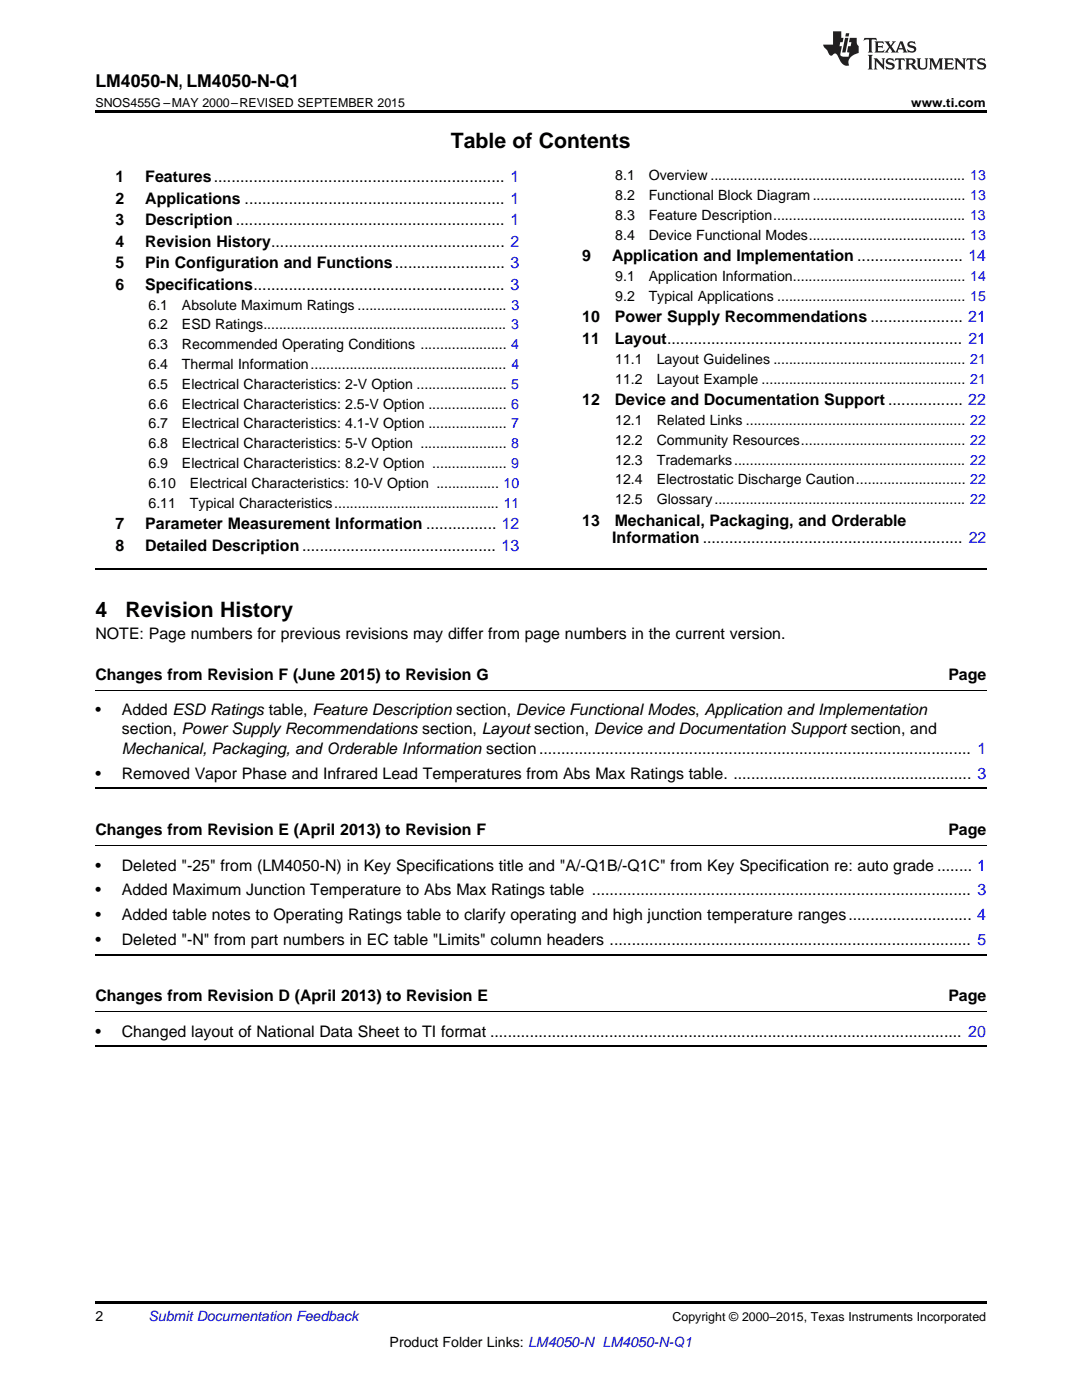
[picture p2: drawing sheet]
<svg xmlns="http://www.w3.org/2000/svg" width="216mm" height="279mm" viewBox="0 0 216 279" stroke-linecap="round" stroke-linejoin="round" font-family="sans-serif">
<defs><g id="words">
<g font-size="4.2">
<text x="90" y="29.6">Table of Contents</text>
<text x="19" y="123.2">4</text>
<text x="25" y="123.2">Revision History</text>
</g>
<text font-size="3.5" x="19" y="17.3">LM4050-N, LM4050-N-Q1</text>
<g font-size="3.2">
<text x="23" y="36.3">1</text>
<text x="23" y="40.6">2</text>
<text x="29" y="36.3">Features.................................................................. 1</text>
<text x="29" y="40.6">Applications ........................................................... 1</text>
<text x="23" y="44.9">3</text>
<text x="29" y="44.9">Description ............................................................. 1</text>
<text x="23" y="49.2">4</text>
<text x="23" y="53.6">5</text>
<text x="29" y="49.2">Revision History..................................................... 2</text>
<text x="29" y="53.6">Pin Configuration and Functions......................... 3</text>
<text x="116.2" y="52.1">9</text>
<text x="122.1" y="52.1">Application and Implementation ........................ 14</text>
<text x="23" y="57.9">6</text>
<text x="29" y="57.9">Specifications......................................................... 3</text>
<text x="116.2" y="64.3">10</text>
<text x="122.7" y="64.3">Power Supply Recommendations ..................... 21</text>
<text x="116.2" y="68.7">11</text>
<text x="122.7" y="68.7">Layout................................................................... 21</text>
<text x="116.2" y="80.9">12</text>
<text x="122.7" y="80.9">Device and Documentation Support ................. 22</text>
<text x="23" y="105.6">7</text>
<text x="29" y="105.6">Parameter Measurement Information ................ 12</text>
<text x="116.2" y="104.9">13</text>
<text x="122.7" y="104.9">Mechanical, Packaging, and Orderable</text>
<text x="23" y="109.9">8</text>
<text x="29" y="109.9">Detailed Description............................................ 13</text>
<text x="122.2" y="108.4">Information ........................................................... 22</text>
<text x="19" y="127.5">NOTE: Page numbers for previous revisions may differ from page numbers in the current version.</text>
<text x="19" y="135.6">Changes from Revision F (June 2015) to Revision G</text>
<text x="189.2" y="135.6">Page</text>
<text x="19" y="142.7">•</text>
<text x="24.3" y="142.7">Added ESD Ratings table, Feature Description section, Device Functional Modes, Application and Implementation</text>
<text x="24.3" y="146.6">section, Power Supply Recommendations section, Layout section, Device and Documentation Support section, and</text>
<text x="19" y="155.4">•</text>
<text x="24.3" y="155.4">Removed Vapor Phase and Infrared Lead Temperatures from Abs Max Ratings table. ...................................................... 3</text>
<text x="24.3" y="150.5">Mechanical, Packaging, and Orderable Information section.................................................................................................. 1</text>
<text x="19" y="166.7">Changes from Revision E (April 2013) to Revision F</text>
<text x="189.2" y="166.7">Page</text>
<text x="19" y="173.7">•</text>
<text x="24.3" y="173.7">Deleted &quot;-25&quot; from (LM4050-N) in Key Specifications title and &quot;A/-Q1B/-Q1C&quot; from Key Specification re: auto grade ........ 1</text>
<text x="19" y="178.7">•</text>
<text x="24.3" y="178.7">Added Maximum Junction Temperature to Abs Max Ratings table ...................................................................................... 3</text>
<text x="19" y="183.6">•</text>
<text x="24.3" y="183.6">Added table notes to Operating Ratings table to clarify operating and high junction temperature ranges............................ 4</text>
<text x="19" y="188.6">•</text>
<text x="24.3" y="188.6">Deleted &quot;-N&quot; from part numbers in EC table &quot;Limits&quot; column headers .................................................................................. 5</text>
<text x="19" y="199.8">Changes from Revision D (April 2013) to Revision E</text>
<text x="189.2" y="199.8">Page</text>
<text x="19" y="206.9">•</text>
<text x="24.3" y="206.9">Changed layout of National Data Sheet to TI format ........................................................................................................... 20</text>
</g>
<g font-size="2.8">
<text x="122.8" y="36">8.1</text>
<text x="129.4" y="36">Overview ................................................................. 13</text>
<text x="122.8" y="39.9">8.2</text>
<text x="129.4" y="39.9">Functional Block Diagram....................................... 13</text>
<text x="122.8" y="43.9">8.3</text>
<text x="122.8" y="47.8">8.4</text>
<text x="129.4" y="43.9">Feature Description................................................. 13</text>
<text x="129.4" y="47.8">Device Functional Modes........................................ 13</text>
<text x="122.8" y="56.1">9.1</text>
<text x="129.4" y="56.1">Application Information............................................ 14</text>
<text x="29.6" y="61.8">6.1</text>
<text x="29.6" y="65.8">6.2</text>
<text x="36.3" y="61.8">Absolute Maximum Ratings ...................................... 3</text>
<text x="36.3" y="65.8">ESD Ratings.............................................................. 3</text>
<text x="122.8" y="60">9.2</text>
<text x="129.4" y="60">Typical Applications ................................................ 15</text>
<text x="29.6" y="69.7">6.3</text>
<text x="36.3" y="69.7">Recommended Operating Conditions ...................... 4</text>
<text x="29.6" y="73.7">6.4</text>
<text x="29.6" y="77.6">6.5</text>
<text x="36.3" y="73.7">Thermal Information.................................................. 4</text>
<text x="36.3" y="77.6">Electrical Characteristics: 2-V Option ....................... 5</text>
<text x="122.8" y="72.6">11.1</text>
<text x="122.8" y="76.6">11.2</text>
<text x="131" y="72.6">Layout Guidelines ................................................. 21</text>
<text x="131" y="76.6">Layout Example .................................................... 21</text>
<text x="29.6" y="81.6">6.6</text>
<text x="36.3" y="81.6">Electrical Characteristics: 2.5-V Option .................... 6</text>
<text x="29.6" y="85.5">6.7</text>
<text x="29.6" y="89.5">6.8</text>
<text x="36.3" y="85.5">Electrical Characteristics: 4.1-V Option .................... 7</text>
<text x="36.3" y="89.5">Electrical Characteristics: 5-V Option ...................... 8</text>
<text x="122.8" y="84.8">12.1</text>
<text x="122.8" y="88.8">12.2</text>
<text x="131" y="84.8">Related Links ........................................................ 22</text>
<text x="131" y="88.8">Community Resources.......................................... 22</text>
<text x="29.6" y="93.4">6.9</text>
<text x="36.3" y="93.4">Electrical Characteristics: 8.2-V Option ................... 9</text>
<text x="122.8" y="92.7">12.3</text>
<text x="131" y="92.7">Trademarks........................................................... 22</text>
<text x="29.6" y="97.4">6.10</text>
<text x="29.6" y="101.3">6.11</text>
<text x="37.9" y="97.4">Electrical Characteristics: 10-V Option ................ 10</text>
<text x="37.9" y="101.3">Typical Characteristics.......................................... 11</text>
<text x="122.8" y="96.7">12.4</text>
<text x="122.8" y="100.6">12.5</text>
<text x="131" y="96.7">Electrostatic Discharge Caution............................ 22</text>
<text x="131" y="100.6">Glossary................................................................ 22</text>
<text x="19" y="263.6">2</text>
<text x="77.8" y="268.9">Product Folder Links: LM4050-N LM4050-N-Q1</text>
</g>
<text font-size="2.8" fill="#0000c8" x="29.6" y="263.6">Submit Documentation Feedback</text>
<g font-size="2.5">
<text x="19" y="21.4">SNOS455G –MAY 2000–REVISED SEPTEMBER 2015</text>
<text x="181.8" y="21.4">www.ti.com</text>
<text x="134.2" y="263.6">Copyright © 2000–2015, Texas Instruments Incorporated</text>
</g>
</g></defs>
<path d="M19 22h177.8v.5h-177.8zM19 259.7h177.8v.5h-177.8z" fill="#000"/>
<path d="M19 113.6h177.8M19 157.3h177.8M19 190.5h177.8M19 208.8h177.8" fill="none" stroke="#000" stroke-width=".35"/>
<path d="M19 137.7h177.8M19 168.8h177.8M19 201.9h177.8" fill="none" stroke="#000" stroke-width=".2"/>
<g fill="#231f20">
<path d="M172.5 7.6l-.1 .5 .4-.2h.6v.1v2.1l-.2 .4h.9l-.2-.4v-2.1l.1-.1h.5l.5 .2-.2-.5zM174.5 8.3l.2 .3v1.5l-.2 .4h1.8l.2-.6a1.04 1.04 0 0 1-1.3 .2v-.7h.6l.3 .2v-.6l-.3 .2h-.6v-.6l.8-.1 .4 .3-.2-.5zM176.5 8.3l.9 1.1-.9 1.1h.8l-.2-.2 .4-.7 .5 .7-.2 .2h1.5l-.2-.2 .2-.4h.9l.1 .4-.2 .2h1l-.3-.3-.7-1.9h-.5l-.9 2-.8-1 .9-1h-.8l.1 .3-.4 .5-.3-.6 .1-.2zM179.7 8.6l.4 1h-.7zM181.3 8.4a.63 .63 0 0 0-.2 .7 .63 .63 0 0 0 .6 .4l.6 .2 .1 .2a.75 .75 0 0 1-.7 .4 .75 .75 0 0 1-.6-.5l.1 .7 .1-.1a1.11 1.11 0 0 0 1.5-.6 1.13 1.13 0 0 0-1.2-.8l-.1-.4a1.04 1.04 0 0 1 1.2 .2l-.2-.5-.2 .1-.4-.2zM173.2 10.9l.2 .4v2.2l-.2 .4h1l-.3-.4v-2.2l.3-.4zM174.3 11.6l.3 .4v1.5l-.3 .4h.8l-.2-.4v-1.3l1.5 1.7v-1.9l.2-.4h-.7l.2 .4v.9l-1.1-1.3zM177 11.8a.62 .62 0 0 0-.2 .7 .62 .62 0 0 0 .6 .4l.6 .1 .1 .3a.76 .76 0 0 1-.7 .3 .76 .76 0 0 1-.7-.4l.2 .7 .1-.1a1.11 1.11 0 0 0 1.5-.6 1.13 1.13 0 0 0-1.2-.8l-.1-.4a1.04 1.04 0 0 1 1.2 .2l-.2-.6-.2 .1-.5-.1zM178.7 11.6l-.2 .6a.61 .61 0 0 1 .8-.3v1.6l-.2 .4h.9l-.2-.4v-1.6a.63 .63 0 0 1 .7 .3l-.1-.6zM180.6 11.6l.3 .4v1.5l-.3 .4h1l-.2-.2-.1-.8 .6 .2a.76 .76 0 0 0 1.2 .7l-1-1a.58 .58 0 0 0 .6-.5 .58 .58 0 0 0-.5-.6zM181.4 11.9h.1a.45 .45 0 0 1 .5 .1 .45 .45 0 0 1 .1 .5l-.8 .2zM182.9 11.6l.2 .2a2.17 2.17 0 0 0 .3 1.9 .99 .99 0 0 0 1.6-.6v-1.1l.2-.4h-.7l.2 .2a1.92 1.92 0 0 1-.2 1.8 .6 .6 0 0 1-.9-.5v-1.1l.2-.4zM185.4 11.6l.2 .4v1.5l-.2 .4h.7l-.2-.4v-1.4l.8 1.8 .8-1.8v1.4l-.2 .4h.9l-.2-.4v-1.5l.2-.4h-.8l-.6 1.5-.6-1.5zM188.4 11.6l.2 .4v1.5l-.2 .4h1.8l.1-.6a1.04 1.04 0 0 1-1.2 .1v-.6h.5l.4 .2v-.6l-.4 .2h-.5v-.7h.8l.3 .3-.1-.6zM190.5 11.6l.2 .4v1.5l-.2 .4h.7l-.2-.4v-1.3l1.5 1.7v-1.9l.2-.4h-.7l.2 .4v.9l-1.1-1.3zM192.9 11.6l-.1 .6a.61 .61 0 0 1 .7-.3l.1 1.6-.3 .4h1l-.3-.4 .1-1.6a.63 .63 0 0 1 .7 .3l-.1-.6zM195.2 11.8a.62 .62 0 0 0-.2 .7 .62 .62 0 0 0 .6 .4l.6 .1 .1 .3a.76 .76 0 0 1-.7 .3 .76 .76 0 0 1-.6-.4l.1 .7 .1-.1a1.11 1.11 0 0 0 1.6-.6 1.13 1.13 0 0 0-1.3-.8l-.1-.4a1.04 1.04 0 0 1 1.2 .2l-.1-.6-.2 .1-.5-.1z"/>
<path d="M166.2 6.3v2.6h-1.9v.4l.8 .9a.91 .91 0 0 0 1 .8 .56 .56 0 0 1 .5-.3 .56 .56 0 0 1 .5 .3l.4 .8a1.53 1.53 0 0 0 1.9 1.2 1.54 1.54 0 0 1 1-2.1l.9-.3v-1.4a1.52 1.52 0 0 1-.4-1.6h-1.3l-.2 .8h.5l-.2 .8h-.5l-.1 1v.2l.4 .1-.2 .8a1.93 1.93 0 0 1-1.6-.3l.3-1.8h-.5l.2-.8h.4l.2-.8h-.4v-1.3zM168.6 7.6l-.6 2.9h.7l.6-2.9zM168.8 6.6l-.1 .7h.6l.2-.7z"/>
</g>
<use href="#words"/>
</svg>
